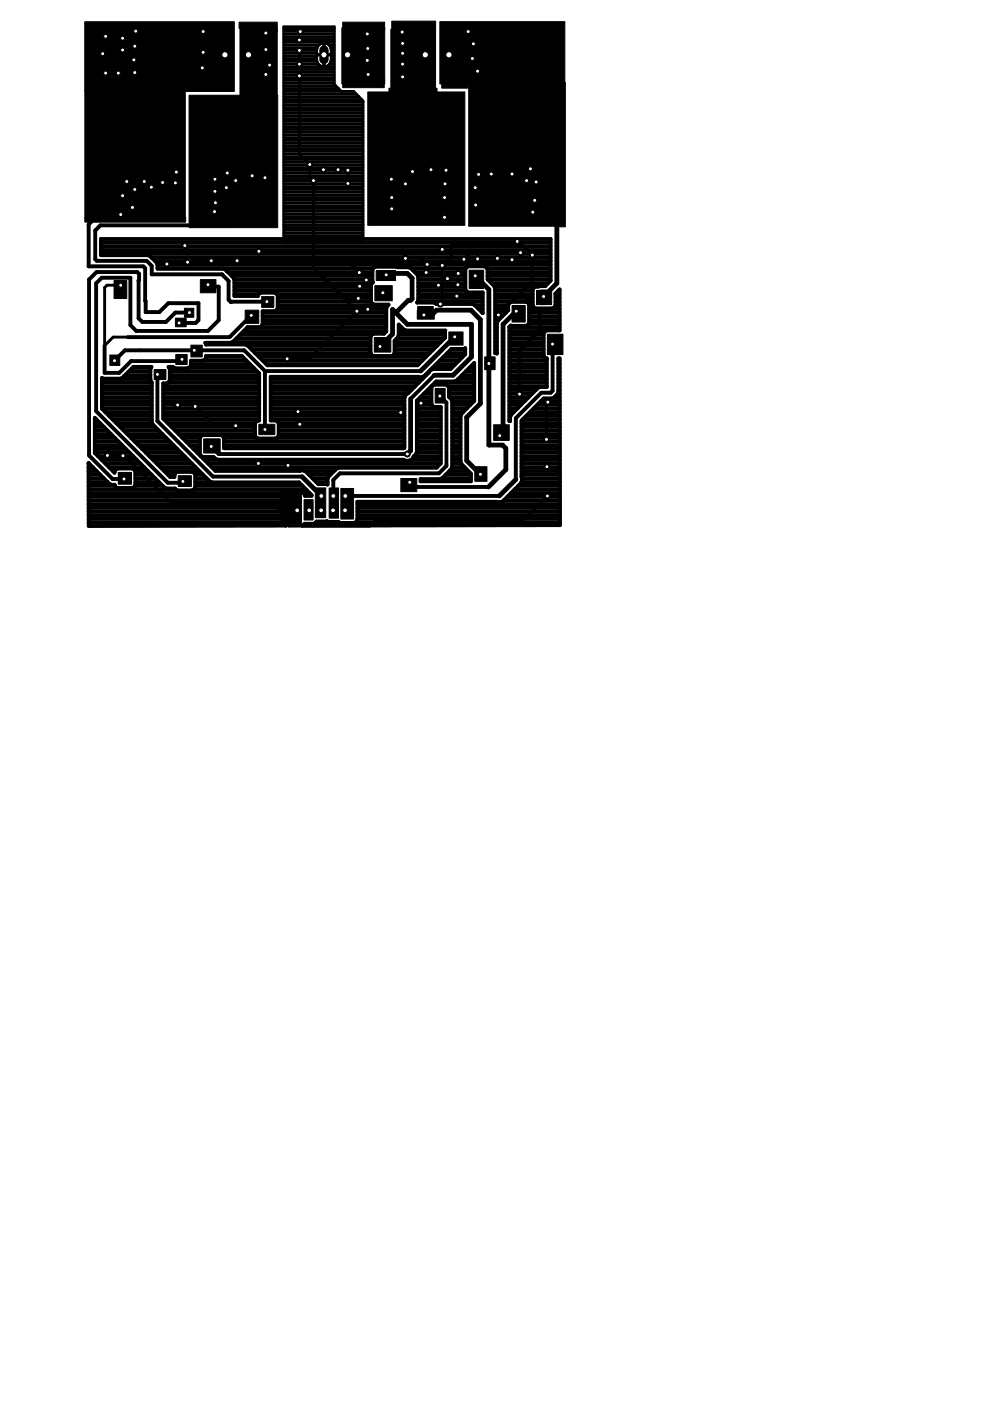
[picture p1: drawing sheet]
<svg xmlns="http://www.w3.org/2000/svg" width="210mm" height="297mm" viewBox="0 0 210 297" stroke-linecap="round" stroke-linejoin="round" font-family="sans-serif">
<g fill="#000" stroke="#000" stroke-width=".21">
<path d="M18 4.6h31.7v14.8h-31.7zM18 19.3h21.3v27h-21.3zM50.7 4.7h8.1v1.3h-8.1zM50.9 5.9h7.5v16.1h-7.5zM57.1 6.2h1.7v14.2h-1.7zM58.4 5.7h.4v1h-.4zM72.5 5.9h9.1v11.9h-9.1zM72.7 16.6h8.8v2h-8.8zM72.7 4.7h8.9v1.6h-8.9zM78 19.5h20.6v28.3h-20.6zM82.5 18.7h10.2v4h-10.2zM82.9 6.2h9.5v12.5h-9.5z"/>
<path d="M83.1 4.5h9.3v1.8h-9.3zM93.3 4.6h26.5v13.2h-26.5zM93.7 17.4h5.6v1.3h-5.6zM99.4 16.6h19.5v31.4h-19.5zM118.5 17.5h1.4v30.6h-1.4zM40.1 20.2h18.8v28.1h-18.8zM18 46.1h21.4v1h-21.4zM24.2 59.5h2.7v3.8h-2.7zM24.8 59.8h1.9v2.2h-1.9zM42.5 59.3h3.3v2.8h-3.3zM79.8 57.4h4.1v2.1h-4.1zM99.5 57.3h3.1v3.9h-3.1z"/>
<path d="M23.3 75.3h2.1v2.2h-2.1zM32.7 78.4h2.5v2.1h-2.5zM37.2 67.5h2.3v1.8h-2.3zM37.3 75.2h2.4v2.1h-2.4zM39.1 65.4h2v1.9h-2zM40.5 73.2h2.4v2.5h-2.4zM52 65.8h2.9v2.8h-2.9zM55.5 62.9h2.6v2.3h-2.6zM79.4 71.6h3.5v3.1h-3.5zM79.5 60.6h3.7v3.2h-3.7zM88.5 65.8h3.6v1.9h-3.6zM88.6 65h3.3v2.3h-3.3z"/>
<path d="M95.2 70.4h3v2.8h-3zM102.8 75.7h2.2v2.7h-2.2zM108.6 64.8h2.8v3.5h-2.8zM113.7 61.6h1.9v3h-1.9zM114.6 61.5h2.4v3.1h-2.4zM116.1 70.9h3.3v4.3h-3.3zM43.2 93h3.5v3.1h-3.5zM54.9 90h3.4v2.2h-3.4zM92.3 82.4h2.1v3h-2.1zM100.7 99h2.6v3h-2.6zM104.7 90.1h3.3v3.3h-3.3zM105.3 91.3h2.5v2h-2.5z"/>
<path d="M25.1 100.2h2.8v2.5h-2.8zM37.8 100.9h2.8v2.2h-2.8zM59.6 104.1h4.3v7.2h-4.3zM60.9 105.2h3v5.5h-3zM61.9 106.2h2v3.8h-2zM64.5 105.9h1.9v4.4h-1.9zM66.9 103.4h2.2v6.3h-2.2zM69.8 103.5h2v6.4h-2zM72.3 103.6h2.7v6.4h-2.7zM85 101.5h3.4v2.7h-3.4z"/>
</g>
<g fill="none" stroke="#000" stroke-width=".61">
<path d="M26 10.6v27l2.6 2.6M56.4 18.4v13.5l-6.4 6.4M60.2 5.7h10.7v12.2l1.5 1.5h2.6l2 2v29.5l-.6 .6h-15.8l-.4-.4zM60.2 14.2h10.7M60.2 19.9h15.3M60.2 19.4h12.1M60.2 18.8h11.6M60.2 18.2h11M60.2 17.6h10.7M60.2 17h10.7M60.2 16.5h10.7M60.2 15.9h10.7"/>
<path d="M60.2 15.3h10.7M60.2 14.7h10.7M60.2 13.6h7.3M60.2 13h7M60.2 12.4h6.9M60.2 11.9h6.9M60.2 11.3h6.9M60.2 10.7h6.9M60.2 10.1h7M60.2 9.5h7.4M60.2 9h10.7M60.2 8.4h10.7"/>
<path d="M60.2 7.8h10.7M60.2 7.2h10.7M60.2 6.6h10.7M60.2 6.1h10.7M63.5 10.7v2.9M63.5 16.1v16.6l2.2 2.2v2.6l.8 .8M67.1 11.6h3.1M67.2 13l-.1-2.5a1.55 1.55 0 0 1 1.6-1.4 1.55 1.55 0 0 1 1.5 1.4v2.5M67.2 13a1.49 1.49 0 0 0 1.4 1.2M68.7 9.1v5.1M68.7 13.6h.1M68.7 13h.1"/>
<path d="M68.7 12.4h.1M68.7 11.9h.1M68.7 11.3h.1M68.7 10.7h.1M68.7 10.1h.1M68.7 9.5h.1M69.8 9.5h1.1M69.9 13.6h1M70.1 10.1h.8M70.2 13l-.5 .8-.9 .4M70.2 13h.7M70.2 12.4h.7"/>
<path d="M70.2 11.9h.7M70.2 11.3h.7M70.2 10.7h.7M85.4 9.2v2.1M85.4 16.3v22.1l.6 .6M100.4 9.3l7.4 7.4h5.4v20.1l-1.5 1.5M60.2 39.6h16.8M60.2 39h16.8M60.2 38.4h16.8M60.2 37.8h16.8M60.2 37.3h16.8M60.2 36.7h16.8"/>
<path d="M60.2 36.1h16.8M60.2 35.5h16.8M60.2 34.9h16.8M60.2 34.4h16.8M60.2 33.8h16.8M60.2 33.2h16.8M60.2 32.6h16.8M60.2 32.1h16.8M60.2 31.5h16.8M60.2 30.9h16.8M60.2 30.3h16.8M60.2 29.8h16.8"/>
<path d="M60.2 29.2h16.8M60.2 28.6h16.8M60.2 28h16.8M60.2 27.5h16.8M60.2 26.9h16.8M60.2 26.3h16.8M60.2 25.7h16.8M60.2 25.1h16.8M60.2 24.6h16.8M60.2 24h16.8M60.2 23.4h16.8M60.2 22.8h16.8"/>
<path d="M60.2 22.2h16.8M60.2 21.7h16.8M60.2 21.1h16.5M60.2 20.5h15.9M66.5 38.3v18.5l9.2 9.2-10.1 10.1h-4.7M73.8 36.1v2.8l-.6-.6h-6.7M60.2 50.5h16.8M60.2 50h16.8M60.2 49.4h16.8M60.2 48.8h16.8M60.2 48.2h16.8M60.2 47.7h16.8"/>
<path d="M60.2 47.1h16.8M60.2 46.5h16.8M60.2 45.9h16.8M60.2 45.4h16.8M60.2 44.8h16.8M60.2 44.2h16.8M60.2 43.6h16.8M60.2 43h16.8M60.2 42.5h16.8M60.2 41.9h16.8M60.2 41.3h16.8M60.2 40.7h16.8"/>
<path d="M60.2 40.2h16.8M60.2 51.1h16.5M71.7 55.3l.5-.5h13.8l.2-.2h2.8l1.6 1.5M94 52.7l-.2 .2M110.4 53.6h-10.6l-1.4 1.4M25.6 60.5h-2.9l-.5 .5v12.3l1.8-1.8h3.1M93.4 64.5l.4-.4v-7.8l1.9-1.9v-2.5h15l2.2 2.2v5.5l-7.2 7.2M22.8 96.6h3.5l9.8 9.8h22M41.4 86.2l4.1 4.1h4.5M63.2 87.3l.2 .2h21.6M116.2 85.3l-.3 .3v7.6M68.1 105.2v3"/>
<path d="M70.7 105.2l-.1 3M73.3 105.2v2.9l-.1 .1M116.1 105.2l-5.4 5.4h-31.3l-1 .9h-17.1v-1.6l1.7-1.7"/>
</g>
<g fill="none" stroke="#000" stroke-width=".83">
<path d="M50 38.3v9.1l-.4 .4h-28.3l-1.1 1.1v6.1l.3 .3h10.6l1.1 1.1v1.8h14.9l1.4 1.4v4l.5 .5 7.6-.1M21.4 53.8h95.3M21.4 53h95.3M21.4 52.2h95.3M21.4 51.5h95.3M28.1 44h-5.7l-3.6 3.6v8.9h11.6l.4 .4 .1 9.3h2.9l1.9-1.9h6.4v3.6l-.6 .6h-3.5M32.1 54.6h84.6M32.9 55.4h83.8M33.4 56.1v.9h13.9l.5 .1 1.7 1.8 .2 .4v3.5h5a.76 .76 0 0 1 .6-.7h2.9l.3 .1 .4 .5v2.6l-.4 .6-.3 .1h-2.5v2.7l-.4 .6-.3 .1M33.4 56.1a5.1 5.1 0 0 0-2-2h-10v-3.4h95.3v8.8l-1.1 1.2-2 .1-.5 .3-.2 .3v3.3M33.4 56.9h45.7M33.4 56.1h83.3"/>
<path d="M40.1 55.3h33.6l2.5 2.5M48.3 57.7h30.7M49.1 58.5h29.9M49.7 59.3h29.3M66.4 55.3l.1 .1M68 58.3l2.4 2.4h5.9M79.1 56.9l.5-.3 7 .1a5 5 0 0 1 2.1 2v4.9l-.2 .5M79.1 56.9l-.1 .3 .1 2.7-.4 .5v3.5M87.2 56.9h11.5M88 57.7h10.7M88.6 58.5h10.1M88.7 59.3h10"/>
<path d="M103.3 56.9h13.4M103.4 58.5h13.3M103.4 57.7h13.3M103.4 59.3h13.3M22.2 73.3v5.8h3.1l2.5-2.5h10.4M24.3 76.5l2.2-2.2h25.3l4.4 4.4M26.3 79.8h.1M26.5 79.6h5.4M27.3 78.8h4.6M28.1 78h3.9M33.4 79.4v9.9l11.8 11.7h18.8M35.9 78h1"/>
<path d="M36 79.6h18.9M36 78.8h18.6M40 78h13.8M40.2 66.3h-3l-2 2h-5l-.8-.8 .1-9.4-.4-.4h-8.6l-1.6 1.6v37.3l5 5h2.4M40.5 77.2h12.5M43.1 76.4h9.1M43.7 75.6h7.7M44.1 60.4l.4 .4h1.9v7.1l-2.3 2.3h-15.2l-1.3-1.3v-10h-6l-1.2 1.2v27.1l15.2 15.2h2.9l.3-.3M49.3 72.5h29.2M49.7 62.4h5.1M49.7 61.6h29M49.7 60.8h29"/>
<path d="M49.7 60h29.1M50.1 71.8h28.4M50.9 71h27.9M51.7 70.2h30.2M52.6 73.3h25.9M53.3 66.9l-4.6 4.6h-21.6M53.3 74.1h25.2M54.1 74.9h24.5M54.9 75.6h35.4M55.7 76.4h33.8M55.7 68.6h26.2M55.7 67.9h26.2"/>
<path d="M55.7 67.1h26.2M55.7 66.3h26.2M56.2 78.7v12.4M56.2 78.7h33M56.5 77.2h32.3M58.7 62.4h20M58.8 65.5h23.1M58.9 64.7h23.4M58.9 63.9h19.8M58.9 63.2h19.8M71.8 62.1l1.2 1.2h3M78.7 63.9l.1 .3 .5 .4h3.1l-.5 .8v4.9l-.5 .5h-2.2l-.3 .1-.4 .5v3.4l.4 .6 .3 .1h3.8l.6-.4 .1-2.9 .6-.6 .2-.5v-2.3l1.1 1.1 .5 .2h8.3v1.5l-5.9 5.8h-31.8l-4.2-4.2-.5-.2h-8.3l-.2-.3h5.4l.5-.2 3.1-3.1h29.4"/>
<path d="M83.7 74.9h7.4M83.7 74.1h8.2M83.7 73.3h8.9M83.7 72.5h9.7M84.2 71.8h10M84.5 69.4h.6M84.5 71h9.9M84.5 70.2h9.9M88.5 64.2h3.5l.5 .3h7.6l.5 .1 1.7 1.8v-4.4h-3l-.5-.4-.1-.3v-4.2l.3-.5 .3-.1 3.7 .1 .4 .5v2.1l1.4 1.4 .2 .5v13.8l.3 .1v-6.5l.2-.5 2.2-2.2 .2-1.5 .5-.3h3.1l.6 .3 .1 .3v3.8l-.1 .3-.6 .4-3.2-.1-.3 .3v20h.1v-.9l.2-.4 5.8-5.8 .4-.2h1.4v-6l-.5-.4M88.5 64.1v.1M88.6 63.9h13.7M88.7 62.4h13.6"/>
<path d="M88.7 63.2h13.6M88.7 61.6h10.1M88.7 60.8h10M88.7 60h10M90.1 79.6h.2M90.9 78.8h.1M91.7 78h4.1M92.1 79.6l-5 5M92.5 77.2h4M93.3 76.4h4M94 75.6h4.1M94.8 74.9h3.8"/>
<path d="M95.6 74.1h3M97.9 79.6h2.6M98.7 78.8h1.8M99.5 78h1M100.3 77.2h.2M100.7 64.7h1.6M101.5 65.5h.8M102.3 66.3h.1M104.2 60h12M104.9 60.8h8.6M105 62.4h7.9M105 69.4h.3"/>
<path d="M105 74.1h.3M105 73.3h.3M105 72.5h.3M105 71.8h.3M105 71h.3M105 70.2h.3M105 68.6h.3M105 67.9h.7M105 67.1h1.5M105 66.3h2.3M105 65.5h2.7M105 64.7h2.7"/>
<path d="M105 63.9h7.9M105 63.2h7.9M105 61.6h7.9M105.2 74.9h.1M108 69.4h10.7M108 79.6h7.9M108 78.8h7.9M108 78h7.9M108 77.2h7.9M108 76.4h7.9M108 75.6h7.4M108 74.9h7.3"/>
<path d="M108 74.1h7.3M108 73.3h7.3M108 72.5h7.3M108 71.8h7.3M108 71h7.3M108 70.2h7.6M110.8 62.4l1.5 1.5v1l.7 .7h1.1l.3 .3v4.2l-4.2 4.2v9.3M112.1 68.6h6.6M112.2 67.9h6.5M112.2 67.1h6.5M112.2 66.3h6.5M112.2 65.5h6.4"/>
<path d="M112.2 64.7h.7M112.9 64.7l.2 .3 .5 .4h3.5l.5-.4 .2-.3M115.6 70.2l-.3 .5v4.6l.1 .3M117.2 73v9.9l-.4 .4h-2l-5.4 5.4v13M117.8 62.4h.8M117.8 64.7v-2.5l.8-.8 .1 8.7h-2.8l-.3 .1M117.8 64.7h.8M117.8 63.9h.8M117.8 63.2h.8M118.4 79.6h.3M118.4 78.8h.3M118.4 78h.3"/>
<path d="M118.4 77.2h.3M118.4 76.4h.3M118.4 61.6h.2M18.8 99.9h1.7M18.8 99.1h.9M18.8 98.3h.1M20.1 95.9h7.4M20.1 95.2h6.6M20.1 94.4h5.8M20.1 93.6h5M20.1 92.8h4.2M20.1 92.1h3.5"/>
<path d="M20.1 91.3h2.7M20.1 90.5h1.9M20.1 89.7h1.1M20.1 88.9h.3M20.8 96.7h7.4M21.6 97.5h7.4M21.6 86.6h10.6M21.6 85.8h10.6M21.6 85h10.6M21.6 84.2h10.6M21.6 83.5h10.6M21.6 82.7h10.6"/>
<path d="M21.6 81.9h10.6M21.6 81.1h10.6M21.6 80.3h10.3M22.3 87.4h9.9M22.4 98.3h7.4M23.1 88.2h9.1M23.1 99.1h7.5M23.9 88.9h8.3M23.9 99.9h.4M24.7 89.7h7.6M25.4 90.5h7.5M26.2 91.3h7.5"/>
<path d="M27 92.1h7.5M27.8 92.8h7.4M28.6 93.6h7.4M28.6 99.9h2.8M29.3 94.4h7.5M30.1 95.2h7.5M30.9 95.9h7.5M31.7 96.7h7.4M32.5 97.5h7.4M33.3 98.3h7.4M34 99.1h7.5M34.6 88.2h20.3"/>
<path d="M34.6 87.4h20.3M34.6 86.6h20.3M34.6 85.8h20.3M34.6 85h20.3M34.6 84.2h20.3M34.6 83.5h20.3M34.6 82.7h20.3M34.6 81.9h20.3M34.8 88.9h20.1M34.8 99.9h7.4M35.6 89.7h18.5M35.7 81.1h19.2"/>
<path d="M36 80.3h18.9M36.3 90.5h17.8M37.1 91.3h17M37.9 92.1h16.2M38.7 92.8h3.7M39.5 93.6h2.9M40.2 94.4h2.2M41 95.2h1.4M41.8 95.9h.6M42.6 96.7h.1M42.7 96.8l-.3-.6v-3.3l.1-.3 .5-.4h3.8l.3 .2 .4 .5v2.1h38.1h.1v-10.7l.3-.5 .6-.4 4.7-5 .5-.1h3.7l3.1-3.2v-1.3l-.3 .2h-2.6l-5.8 5.8-.5 .2-32-.1v9.3h1l.6 .3 .1 .3v2.5l-.1 .3-.6 .4-4-.1-.3-.6v-2.5a.82 .82 0 0 1 .8-.6v-10l-3.6-3.7h-7.6a.82 .82 0 0 1-.7 1h-2.5v.9l-.4 .6-.3 .1h-2.7l-.4-.3h-.9l.2 .4v2.4l-.4 .6-1 .1v7.5l11.1 11 18.6-.1 .5 .2 2.7 2.7 1.9 .1M42.7 96.8l.3 .1h2.3l.4 .4 .4 .2h39.4"/>
<path d="M43.4 97.5h42.2M44.2 98.3h49.2M44.8 94.7l1.6 1.6h40M44.9 99.1h47.7M47.5 92.8h6.9M47.5 94.4h38.2M47.5 93.6h38.2M57.4 88.9h28.3M57.4 88.2h28.3M57.4 87.4h28.3M57.4 86.6h28.3M57.4 85.8h28.3"/>
<path d="M57.4 85h28.3M57.4 84.2h28.4M57.4 83.5h28.9M57.4 82.7h29.8M57.4 81.9h30.6M57.4 81.1h31.4M57.4 80.3h32.2M58.8 92.8h26.9M59.1 89.7h26.6M59.1 92.1h26.6M59.1 91.3h26.6M59.1 90.5h26.6"/>
<path d="M64.6 99.9h6.2M85.5 97.5h.1M87.1 97.5h6.4M87.8 96.7h5.7M88.3 95.9h5.2M88.4 95.2h5.1M88.4 94.4h5.1M88.4 93.6h5.1M88.4 92.8h5.1M88.4 92.1h5.1M88.4 91.3h5.1M88.4 90.5h5.1"/>
<path d="M88.4 89.7h5.1M88.4 88.9h5.1M88.4 88.2h5.1M88.4 87.4h5.1M88.4 86.6h5.1M88.4 85.8h3.1M88.4 85h3.1M89.1 84.2h2.4M89.9 83.5h1.6M90.7 82.7h.8M91.5 81.9h.1M91.6 81.9l.5-.3h2.4l.6 .3"/>
<path d="M91.6 81.9v4l.5 .4h1.4v12l-.9 .8h-20.8l-.4 .2-1.8 1.8-.2 .4v1.2M92.2 81.1h8.3M93.3 84l1.4 1.4v13.4l-1.6 1.6h-21l-1.4 1.3v3.5M95.1 81.9l.1 .3v2l.5 .5 .2 .4v13.9a6.7 6.7 0 0 1-2.6 2.6h-4.1v.4h10.6v-1.6l-1.9-2-.3-.5v-9.7l.3-.5 2.6-2.7M95.1 81.9h5.4M95.2 83.5h5.3M95.2 82.7h5.3M95.3 84.2h5.2M95.3 99.9h4M95.8 99.1h2.7M95.8 85h4.7M95.9 98.3h1.9"/>
<path d="M95.9 97.5h1.7M95.9 96.7h1.7M95.9 95.9h1.7M95.9 95.2h1.7M95.9 94.4h1.7M95.9 93.6h1.7M95.9 92.8h1.7M95.9 92.1h1.7M95.9 91.3h1.7M95.9 90.5h1.7M95.9 89.7h1.7M95.9 88.9h1.7"/>
<path d="M95.9 88.2h1.8M95.9 87.4h2.3M95.9 86.6h3.1M95.9 85.8h3.9M97.2 80.3h3.3M100.5 85v-8l-3.7 3.7-.5 .2h-3.8l-4.1 4.1v10.8l-.6 .9a1.53 1.53 0 0 1-2.2 .8M108 88.9h.1M108 88.2h.2M108 87.4h.9M108 86.6h1.7M108 85.8h2.5M108 85h3.3"/>
<path d="M108 84.2h4.1M108 83.5h4.8M108 82.7h5.6M108 81.9h7.9M108 81.1h7.9M108 80.3h7.9M110.6 99.9h8.1M110.6 99.1h8.1M110.6 98.3h8.1M110.6 97.5h8.1M110.6 96.7h8.1M110.6 95.9h8.1"/>
<path d="M110.6 95.2h8.1M110.6 94.4h8.1M110.6 93.6h8.1M110.6 92.8h8.1M110.6 92.1h8.1M110.6 91.3h8.1M110.6 90.5h8.1M110.6 89.7h8.1M110.8 88.9h7.9M111.6 88.2h7.1M112.4 87.4h6.3M113.2 86.6h5.5"/>
<path d="M113.9 85.8h4.8M114.7 85h4M117.5 84.2h1.2M118.2 83.5h.5M118.4 82.7h.3M118.4 81.9h.3M118.4 81.1h.3M118.4 80.3h.3M18.8 110.8h41.3M18.8 110h41.3M18.8 109.2h41.3M18.8 108.5h41.3"/>
<path d="M18.8 107.7h41.3M18.8 106.9h41.3M18.8 106.1h41.3M18.8 105.3h41.3M18.8 104.5h41.7M18.8 103.8h18.4M18.8 103h5.5M18.8 102.2h4M18.8 101.4h3.2M18.8 100.6h2.5M28.6 103h5.9M28.7 102.2h5"/>
<path d="M28.7 101.4h4.2M28.7 100.6h3.5M35.6 100.6h1.4M41.1 103.8h23.8M41.4 100.6h1.6M41.4 103h22.7M41.4 102.2h3.4M41.4 101.4h2.4M57.7 106.4l1.8 1.8h3.5v-2.4l-.9-.9-1.5 1.5h-2.5M64.1 111.4l.5-.3h1.9l.6-.5 4.6 .1 .4 .2h3l.3-.2 .4-.5v-3.8l30.3 .1 .5-.2 3.9-3.9 .2-.5-.1-12.7 4.7-4.7h1.7l.5-.2 .7-.7 .2-.5v-7.1h.3v35.3zM64.3 104.5h1.4M64.7 105.1h1.4v-.2l-2.7-2.6h-18.5l-.4-.2-12.2-12.1-.1-.5v-8.4l-.3-.5v-2.4l.2-.4h-3.8l-2.3 2.3-.5 .2h-3.6l-.3-.2v6.6l14.5 14.4h.9a.83 .83 0 0 1 .6-1h3.1l.6 .3 .1 .3v2.6l-.4 .5-.3 .2h-3.1l-.5-.4h-1.8l-.4-.2-14.8-14.8v7.5l4.2 4.1a.83 .83 0 0 1 .6-.9h3.1l.6 .4 .1 .3v2.8l-.1 .3-.6 .4h-3.1l-.3-.2-.3-.5h-.7l-.4-.2-4.4-4.4v13.3l41.9-.1-.5-.3-.1-.3"/>
<path d="M64.7 105.1h.1M64.7 105.1l-.1-.3-.6-.4h-3.3l-.5 .4-.1 6M65.5 100.6h4.6M66.3 101.4h3.2M67 110.8h4.9M67.1 102.2h2.3M69.4 102.7h.1M73.2 105.2h32.7M75.3 110.8h43.4M75.8 110h42.9M75.8 109.2h42.9M75.8 108.5h42.9"/>
<path d="M75.8 107.7h42.9M75.8 106.9h42.9M87.9 103.3h15.7M93.7 101.4h6.1M94.5 100.6h5.3M106.8 106.1h11.9M107.6 105.3h11.1M108.3 104.5h10.4M109.1 103.8h9.6M109.9 103h8.8M110.6 102.2h8.1M110.6 100.6h8.1"/>
<path d="M110.7 101.4h8"/>
</g>
<g fill="none" stroke="#000" stroke-width=".21">
<path d="M21.8 11.4v3.5l.6 .6M22.4 7.7h.7l2.9 2.9v-2.5M28.6 15.4l-3.5 .1M28.6 9.8l-.2 .2v2.7M28.8 6.6l14.3 .1M43.1 11.1v3.1l-.2 .2M56.4 7v3.5M57.2 13.8v1.2l-.7 .7-.1 2.7M63.7 6.7l-.2 .2v1.6M77.9 7.2l.1 3.1M77.9 12.8v2.8l.2 .2M85.3 6.8l.1 9.5"/>
<path d="M99.3 6.7v.8l-4.1 4.1M100.2 12.4l1.1 1.1v1.6M30.6 38.5h-3.7l-.9 .9v2.1M34.5 38.7l2.7 .1M37.2 38.6h-2.9l-1.1 1.1h-1.1M37.3 38.5l-.1 .1M37.4 36.5l-2.2 2.2v.4h1.5l.5-.5M48 39.8v1.2l2 2M48.2 36.7h-1.3l-1.3 1.3M53.5 37.3l.4 .4h2.3M68.6 36h3.1M83 38l.1 3.9"/>
<path d="M91.4 36h-3.5l-.4 .4M94.6 36.1l-.2 .2v2.7M100.8 39.8l.1 3.7M104.2 36.9l-2.7 .1M112.5 35.8l-1.1 1.1h-2.8M113.7 38.6l-.3 .3v3.6M25.6 44v1.5M39.2 52.1l.6 .6v2.9M44.8 55.3l-.7 .7h-8.7M45.6 40.6l-.1 4.3M54.9 53.3v1.3l-.7 .7M77.7 59.4v5.9l.3 .3"/>
<path d="M90.4 57.8h3.2l1.3 1.3M94.3 41.9v4.2M97.2 58l-.1 2.4M101.6 53.6l-.3 .3v1M105.5 54.8h2.8l.3 .3M93 60.5h.7v.6l2.3 2.3h.3l.6-.6M22.8 96.6h3.3M54.8 98.3h5.9l.4 .4M63.4 87.5v.3l-1 1 1.2 1.2"/>
</g>
<g fill="none" stroke="#000" stroke-width="1">
<path d="M81.9 58.3l.3-.3h4.2l1 1v4.4l-.3 .3h-.5l-2.7 2.6M100.8 58.5l2.9 2.9v33h2.9l.7 .7v4.5l-3.7 3.7M113 45l1.1 1.1h3.4l.6 .6v13.4l-2.8 2.8M38.6 76.2l-.4 .4M83.9 66.3l2.5 2.5h13.6v6.9l-3.9 3.9h-4M83.9 66.3l-.7-.7v5.2l-2.6 2.7M89.9 66.8h1.7l1-1h7.3l2 2v17.8l-2.9 2.9v9.2l2.9 2.9M96.4 71.4l-7.2 7.3M109.5 66l-2.8 2.8v22.9l-.7 .7M87.1 84.6v11l-.7 .7M64 101l4.1 4.2M86.9 102.3l1 1"/>
<path d="M109.4 101.7l-3.5 3.5"/>
</g>
<path d="M73.2 107.4v1.6" fill="none" stroke="#000" stroke-width="1.5"/>
<circle cx="73.2" cy="108.2" r=".51" fill="#fff" stroke="#000" stroke-width=".21"/>
<path d="M70.6 107.4v1.6" fill="none" stroke="#000" stroke-width="1.5"/>
<circle cx="70.6" cy="108.2" r=".51" fill="#fff" stroke="#000" stroke-width=".21"/>
<path d="M68.1 107.4v1.6" fill="none" stroke="#000" stroke-width="1.5"/>
<circle cx="68.1" cy="108.2" r=".51" fill="#fff" stroke="#000" stroke-width=".21"/>
<path d="M65.6 107.4v1.6" fill="none" stroke="#000" stroke-width="1.5"/>
<circle cx="65.6" cy="108.2" r=".51" fill="#fff" stroke="#000" stroke-width=".21"/>
<path d="M63 107.4v1.6" fill="none" stroke="#000" stroke-width="1.5"/>
<circle cx="63" cy="108.2" r=".51" fill="#fff" stroke="#000" stroke-width=".21"/>
<path d="M95.2 10.6v2" fill="none" stroke="#000" stroke-width="2"/>
<circle cx="95.2" cy="11.6" r=".66" fill="#fff" stroke="#000" stroke-width=".21"/>
<path d="M90.2 10.6v2" fill="none" stroke="#000" stroke-width="2"/>
<circle cx="90.2" cy="11.6" r=".66" fill="#fff" stroke="#000" stroke-width=".21"/>
<path d="M73.7 10.6v2" fill="none" stroke="#000" stroke-width="2"/>
<circle cx="73.7" cy="11.6" r=".66" fill="#fff" stroke="#000" stroke-width=".21"/>
<path d="M68.7 10.6v2" fill="none" stroke="#000" stroke-width="2"/>
<circle cx="68.7" cy="11.6" r=".66" fill="#fff" stroke="#000" stroke-width=".21"/>
<path d="M52.7 10.6v2" fill="none" stroke="#000" stroke-width="2"/>
<circle cx="52.7" cy="11.6" r=".66" fill="#fff" stroke="#000" stroke-width=".21"/>
<path d="M47.7 10.6v2" fill="none" stroke="#000" stroke-width="2"/>
<circle cx="47.7" cy="11.6" r=".66" fill="#fff" stroke="#000" stroke-width=".21"/>
<path d="M73.2 104.4v1.5" fill="none" stroke="#000" stroke-width="1.5"/>
<circle cx="73.2" cy="105.2" r=".51" fill="#fff" stroke="#000" stroke-width=".21"/>
<path d="M70.7 104.4v1.5" fill="none" stroke="#000" stroke-width="1.5"/>
<circle cx="70.7" cy="105.2" r=".51" fill="#fff" stroke="#000" stroke-width=".21"/>
<path d="M68.1 104.4v1.5" fill="none" stroke="#000" stroke-width="1.5"/>
<circle cx="68.1" cy="105.2" r=".51" fill="#fff" stroke="#000" stroke-width=".21"/>
<circle cx="105.7" cy="66.8" r=".64" fill="#000" stroke="#000" stroke-width=".21"/>
<circle cx="105.7" cy="66.8" r=".42" fill="#fff" stroke="#000" stroke-width=".21"/>
<circle cx="116.2" cy="85.3" r=".64" fill="#000" stroke="#000" stroke-width=".21"/>
<circle cx="116.2" cy="85.3" r=".42" fill="#fff" stroke="#000" stroke-width=".21"/>
<circle cx="109.7" cy="51.2" r=".64" fill="#000" stroke="#000" stroke-width=".21"/>
<circle cx="109.7" cy="51.2" r=".42" fill="#fff" stroke="#000" stroke-width=".21"/>
<circle cx="93.8" cy="52.9" r=".64" fill="#000" stroke="#000" stroke-width=".21"/>
<circle cx="93.8" cy="52.9" r=".42" fill="#fff" stroke="#000" stroke-width=".21"/>
<circle cx="41.4" cy="86.2" r=".64" fill="#000" stroke="#000" stroke-width=".21"/>
<circle cx="41.4" cy="86.2" r=".42" fill="#fff" stroke="#000" stroke-width=".21"/>
<circle cx="37.7" cy="85.9" r=".64" fill="#000" stroke="#000" stroke-width=".21"/>
<circle cx="37.7" cy="85.9" r=".42" fill="#fff" stroke="#000" stroke-width=".21"/>
<circle cx="22.8" cy="96.6" r=".64" fill="#000" stroke="#000" stroke-width=".21"/>
<circle cx="22.8" cy="96.6" r=".42" fill="#fff" stroke="#000" stroke-width=".21"/>
<circle cx="115.9" cy="93.2" r=".64" fill="#000" stroke="#000" stroke-width=".21"/>
<circle cx="115.9" cy="93.2" r=".42" fill="#fff" stroke="#000" stroke-width=".21"/>
<circle cx="116" cy="99" r=".64" fill="#000" stroke="#000" stroke-width=".21"/>
<circle cx="116" cy="99" r=".42" fill="#fff" stroke="#000" stroke-width=".21"/>
<circle cx="116.1" cy="105.2" r=".64" fill="#000" stroke="#000" stroke-width=".21"/>
<circle cx="116.1" cy="105.2" r=".42" fill="#fff" stroke="#000" stroke-width=".21"/>
<circle cx="40.1" cy="55.3" r=".64" fill="#000" stroke="#000" stroke-width=".21"/>
<circle cx="40.1" cy="55.3" r=".42" fill="#fff" stroke="#000" stroke-width=".21"/>
<circle cx="93.4" cy="64.5" r=".64" fill="#000" stroke="#000" stroke-width=".21"/>
<circle cx="93.4" cy="64.5" r=".42" fill="#fff" stroke="#000" stroke-width=".21"/>
<circle cx="76.2" cy="57.8" r=".64" fill="#000" stroke="#000" stroke-width=".21"/>
<circle cx="76.2" cy="57.8" r=".42" fill="#fff" stroke="#000" stroke-width=".21"/>
<circle cx="76.3" cy="60.7" r=".64" fill="#000" stroke="#000" stroke-width=".21"/>
<circle cx="76.3" cy="60.7" r=".42" fill="#fff" stroke="#000" stroke-width=".21"/>
<circle cx="76" cy="63.3" r=".64" fill="#000" stroke="#000" stroke-width=".21"/>
<circle cx="76" cy="63.3" r=".42" fill="#fff" stroke="#000" stroke-width=".21"/>
<circle cx="75.7" cy="66" r=".64" fill="#000" stroke="#000" stroke-width=".21"/>
<circle cx="75.7" cy="66" r=".42" fill="#fff" stroke="#000" stroke-width=".21"/>
<circle cx="65.7" cy="34.9" r=".64" fill="#000" stroke="#000" stroke-width=".21"/>
<circle cx="65.7" cy="34.9" r=".42" fill="#fff" stroke="#000" stroke-width=".21"/>
<circle cx="73.8" cy="36.1" r=".64" fill="#000" stroke="#000" stroke-width=".21"/>
<circle cx="73.8" cy="36.1" r=".42" fill="#fff" stroke="#000" stroke-width=".21"/>
<circle cx="66.5" cy="38.3" r=".64" fill="#000" stroke="#000" stroke-width=".21"/>
<circle cx="66.5" cy="38.3" r=".42" fill="#fff" stroke="#000" stroke-width=".21"/>
<circle cx="73.8" cy="38.9" r=".64" fill="#000" stroke="#000" stroke-width=".21"/>
<circle cx="73.8" cy="38.9" r=".42" fill="#fff" stroke="#000" stroke-width=".21"/>
<circle cx="63.5" cy="10.7" r=".64" fill="#000" stroke="#000" stroke-width=".21"/>
<circle cx="63.5" cy="10.7" r=".42" fill="#fff" stroke="#000" stroke-width=".21"/>
<circle cx="90.6" cy="56.1" r=".64" fill="#000" stroke="#000" stroke-width=".21"/>
<circle cx="90.6" cy="56.1" r=".42" fill="#fff" stroke="#000" stroke-width=".21"/>
<circle cx="86" cy="54.8" r=".64" fill="#000" stroke="#000" stroke-width=".21"/>
<circle cx="86" cy="54.8" r=".42" fill="#fff" stroke="#000" stroke-width=".21"/>
<circle cx="98.4" cy="55" r=".64" fill="#000" stroke="#000" stroke-width=".21"/>
<circle cx="98.4" cy="55" r=".42" fill="#fff" stroke="#000" stroke-width=".21"/>
<circle cx="110.4" cy="53.6" r=".64" fill="#000" stroke="#000" stroke-width=".21"/>
<circle cx="110.4" cy="53.6" r=".42" fill="#fff" stroke="#000" stroke-width=".21"/>
<circle cx="93.8" cy="56.3" r=".64" fill="#000" stroke="#000" stroke-width=".21"/>
<circle cx="93.8" cy="56.3" r=".42" fill="#fff" stroke="#000" stroke-width=".21"/>
<circle cx="112.9" cy="54.1" r=".64" fill="#000" stroke="#000" stroke-width=".21"/>
<circle cx="112.9" cy="54.1" r=".42" fill="#fff" stroke="#000" stroke-width=".21"/>
<circle cx="50" cy="90.3" r=".64" fill="#000" stroke="#000" stroke-width=".21"/>
<circle cx="50" cy="90.3" r=".42" fill="#fff" stroke="#000" stroke-width=".21"/>
<circle cx="89.3" cy="85.5" r=".64" fill="#000" stroke="#000" stroke-width=".21"/>
<circle cx="89.3" cy="85.5" r=".42" fill="#fff" stroke="#000" stroke-width=".21"/>
<circle cx="85" cy="87.5" r=".64" fill="#000" stroke="#000" stroke-width=".21"/>
<circle cx="85" cy="87.5" r=".42" fill="#fff" stroke="#000" stroke-width=".21"/>
<circle cx="63.2" cy="87.3" r=".64" fill="#000" stroke="#000" stroke-width=".21"/>
<circle cx="63.2" cy="87.3" r=".42" fill="#fff" stroke="#000" stroke-width=".21"/>
<circle cx="60.9" cy="76.1" r=".64" fill="#000" stroke="#000" stroke-width=".21"/>
<circle cx="60.9" cy="76.1" r=".42" fill="#fff" stroke="#000" stroke-width=".21"/>
<circle cx="110.2" cy="83.6" r=".64" fill="#000" stroke="#000" stroke-width=".21"/>
<circle cx="110.2" cy="83.6" r=".42" fill="#fff" stroke="#000" stroke-width=".21"/>
<circle cx="101.3" cy="54.9" r=".64" fill="#000" stroke="#000" stroke-width=".21"/>
<circle cx="101.3" cy="54.9" r=".42" fill="#fff" stroke="#000" stroke-width=".21"/>
<circle cx="105.5" cy="54.8" r=".64" fill="#000" stroke="#000" stroke-width=".21"/>
<circle cx="105.5" cy="54.8" r=".42" fill="#fff" stroke="#000" stroke-width=".21"/>
<circle cx="108.6" cy="55.1" r=".64" fill="#000" stroke="#000" stroke-width=".21"/>
<circle cx="108.6" cy="55.1" r=".42" fill="#fff" stroke="#000" stroke-width=".21"/>
<circle cx="77.7" cy="59.4" r=".64" fill="#000" stroke="#000" stroke-width=".21"/>
<circle cx="77.7" cy="59.4" r=".42" fill="#fff" stroke="#000" stroke-width=".21"/>
<circle cx="78" cy="65.6" r=".64" fill="#000" stroke="#000" stroke-width=".21"/>
<circle cx="78" cy="65.6" r=".42" fill="#fff" stroke="#000" stroke-width=".21"/>
<circle cx="68.6" cy="36" r=".64" fill="#000" stroke="#000" stroke-width=".21"/>
<circle cx="68.6" cy="36" r=".42" fill="#fff" stroke="#000" stroke-width=".21"/>
<circle cx="71.7" cy="36" r=".64" fill="#000" stroke="#000" stroke-width=".21"/>
<circle cx="71.7" cy="36" r=".42" fill="#fff" stroke="#000" stroke-width=".21"/>
<circle cx="63.5" cy="16.1" r=".64" fill="#000" stroke="#000" stroke-width=".21"/>
<circle cx="63.5" cy="16.1" r=".42" fill="#fff" stroke="#000" stroke-width=".21"/>
<circle cx="63.5" cy="13.6" r=".64" fill="#000" stroke="#000" stroke-width=".21"/>
<circle cx="63.5" cy="13.6" r=".42" fill="#fff" stroke="#000" stroke-width=".21"/>
<circle cx="63.5" cy="8.5" r=".64" fill="#000" stroke="#000" stroke-width=".21"/>
<circle cx="63.5" cy="8.5" r=".42" fill="#fff" stroke="#000" stroke-width=".21"/>
<circle cx="63.7" cy="6.7" r=".64" fill="#000" stroke="#000" stroke-width=".21"/>
<circle cx="63.7" cy="6.7" r=".42" fill="#fff" stroke="#000" stroke-width=".21"/>
<circle cx="39.2" cy="52.1" r=".64" fill="#000" stroke="#000" stroke-width=".21"/>
<circle cx="39.2" cy="52.1" r=".42" fill="#fff" stroke="#000" stroke-width=".21"/>
<circle cx="39.8" cy="55.6" r=".64" fill="#000" stroke="#000" stroke-width=".21"/>
<circle cx="39.8" cy="55.6" r=".42" fill="#fff" stroke="#000" stroke-width=".21"/>
<circle cx="35.4" cy="56" r=".64" fill="#000" stroke="#000" stroke-width=".21"/>
<circle cx="35.4" cy="56" r=".42" fill="#fff" stroke="#000" stroke-width=".21"/>
<circle cx="44.8" cy="55.3" r=".64" fill="#000" stroke="#000" stroke-width=".21"/>
<circle cx="44.8" cy="55.3" r=".42" fill="#fff" stroke="#000" stroke-width=".21"/>
<circle cx="54.9" cy="53.3" r=".64" fill="#000" stroke="#000" stroke-width=".21"/>
<circle cx="54.9" cy="53.3" r=".42" fill="#fff" stroke="#000" stroke-width=".21"/>
<circle cx="50.3" cy="55.3" r=".64" fill="#000" stroke="#000" stroke-width=".21"/>
<circle cx="50.3" cy="55.3" r=".42" fill="#fff" stroke="#000" stroke-width=".21"/>
<circle cx="97.1" cy="60.4" r=".64" fill="#000" stroke="#000" stroke-width=".21"/>
<circle cx="97.1" cy="60.4" r=".42" fill="#fff" stroke="#000" stroke-width=".21"/>
<circle cx="93" cy="60.5" r=".64" fill="#000" stroke="#000" stroke-width=".21"/>
<circle cx="93" cy="60.5" r=".42" fill="#fff" stroke="#000" stroke-width=".21"/>
<circle cx="97.2" cy="58" r=".64" fill="#000" stroke="#000" stroke-width=".21"/>
<circle cx="97.2" cy="58" r=".42" fill="#fff" stroke="#000" stroke-width=".21"/>
<circle cx="90.4" cy="57.8" r=".64" fill="#000" stroke="#000" stroke-width=".21"/>
<circle cx="90.4" cy="57.8" r=".42" fill="#fff" stroke="#000" stroke-width=".21"/>
<circle cx="94.9" cy="59.1" r=".64" fill="#000" stroke="#000" stroke-width=".21"/>
<circle cx="94.9" cy="59.1" r=".42" fill="#fff" stroke="#000" stroke-width=".21"/>
<circle cx="96.9" cy="62.8" r=".64" fill="#000" stroke="#000" stroke-width=".21"/>
<circle cx="96.9" cy="62.8" r=".42" fill="#fff" stroke="#000" stroke-width=".21"/>
<circle cx="63.6" cy="90" r=".64" fill="#000" stroke="#000" stroke-width=".21"/>
<circle cx="63.6" cy="90" r=".42" fill="#fff" stroke="#000" stroke-width=".21"/>
<circle cx="54.8" cy="98.3" r=".64" fill="#000" stroke="#000" stroke-width=".21"/>
<circle cx="54.8" cy="98.3" r=".42" fill="#fff" stroke="#000" stroke-width=".21"/>
<circle cx="61.1" cy="98.7" r=".64" fill="#000" stroke="#000" stroke-width=".21"/>
<circle cx="61.1" cy="98.7" r=".42" fill="#fff" stroke="#000" stroke-width=".21"/>
<circle cx="26.1" cy="96.6" r=".64" fill="#000" stroke="#000" stroke-width=".21"/>
<circle cx="26.1" cy="96.6" r=".42" fill="#fff" stroke="#000" stroke-width=".21"/>
<circle cx="81.9" cy="58.3" r=".64" fill="#000" stroke="#000" stroke-width=".21"/>
<circle cx="81.9" cy="58.3" r=".42" fill="#fff" stroke="#000" stroke-width=".21"/>
<circle cx="53.3" cy="66.9" r=".64" fill="#000" stroke="#000" stroke-width=".21"/>
<circle cx="53.3" cy="66.9" r=".42" fill="#fff" stroke="#000" stroke-width=".21"/>
<circle cx="25.6" cy="60.5" r=".64" fill="#000" stroke="#000" stroke-width=".21"/>
<circle cx="25.6" cy="60.5" r=".42" fill="#fff" stroke="#000" stroke-width=".21"/>
<circle cx="86.4" cy="96.3" r=".64" fill="#000" stroke="#000" stroke-width=".21"/>
<circle cx="86.4" cy="96.3" r=".42" fill="#fff" stroke="#000" stroke-width=".21"/>
<circle cx="44.8" cy="94.7" r=".64" fill="#000" stroke="#000" stroke-width=".21"/>
<circle cx="44.8" cy="94.7" r=".42" fill="#fff" stroke="#000" stroke-width=".21"/>
<circle cx="80.6" cy="73.5" r=".64" fill="#000" stroke="#000" stroke-width=".21"/>
<circle cx="80.6" cy="73.5" r=".42" fill="#fff" stroke="#000" stroke-width=".21"/>
<circle cx="106" cy="92.4" r=".64" fill="#000" stroke="#000" stroke-width=".21"/>
<circle cx="106" cy="92.4" r=".42" fill="#fff" stroke="#000" stroke-width=".21"/>
<circle cx="109.5" cy="66" r=".64" fill="#000" stroke="#000" stroke-width=".21"/>
<circle cx="109.5" cy="66" r=".42" fill="#fff" stroke="#000" stroke-width=".21"/>
<circle cx="38.6" cy="76.2" r=".64" fill="#000" stroke="#000" stroke-width=".21"/>
<circle cx="38.6" cy="76.2" r=".42" fill="#fff" stroke="#000" stroke-width=".21"/>
<circle cx="24.3" cy="76.5" r=".64" fill="#000" stroke="#000" stroke-width=".21"/>
<circle cx="24.3" cy="76.5" r=".42" fill="#fff" stroke="#000" stroke-width=".21"/>
<circle cx="41.2" cy="74.3" r=".64" fill="#000" stroke="#000" stroke-width=".21"/>
<circle cx="41.2" cy="74.3" r=".42" fill="#fff" stroke="#000" stroke-width=".21"/>
<circle cx="56.2" cy="91.1" r=".64" fill="#000" stroke="#000" stroke-width=".21"/>
<circle cx="56.2" cy="91.1" r=".42" fill="#fff" stroke="#000" stroke-width=".21"/>
<circle cx="96.4" cy="71.4" r=".64" fill="#000" stroke="#000" stroke-width=".21"/>
<circle cx="96.4" cy="71.4" r=".42" fill="#fff" stroke="#000" stroke-width=".21"/>
<circle cx="77.9" cy="7.2" r=".64" fill="#000" stroke="#000" stroke-width=".21"/>
<circle cx="77.9" cy="7.2" r=".42" fill="#fff" stroke="#000" stroke-width=".21"/>
<circle cx="78" cy="10.3" r=".64" fill="#000" stroke="#000" stroke-width=".21"/>
<circle cx="78" cy="10.3" r=".42" fill="#fff" stroke="#000" stroke-width=".21"/>
<circle cx="77.9" cy="12.8" r=".64" fill="#000" stroke="#000" stroke-width=".21"/>
<circle cx="77.9" cy="12.8" r=".42" fill="#fff" stroke="#000" stroke-width=".21"/>
<circle cx="78.1" cy="15.8" r=".64" fill="#000" stroke="#000" stroke-width=".21"/>
<circle cx="78.1" cy="15.8" r=".42" fill="#fff" stroke="#000" stroke-width=".21"/>
<circle cx="26" cy="8.1" r=".64" fill="#000" stroke="#000" stroke-width=".21"/>
<circle cx="26" cy="8.1" r=".42" fill="#fff" stroke="#000" stroke-width=".21"/>
<circle cx="38" cy="68.5" r=".64" fill="#000" stroke="#000" stroke-width=".21"/>
<circle cx="38" cy="68.5" r=".42" fill="#fff" stroke="#000" stroke-width=".21"/>
<circle cx="28.1" cy="44" r=".64" fill="#000" stroke="#000" stroke-width=".21"/>
<circle cx="28.1" cy="44" r=".42" fill="#fff" stroke="#000" stroke-width=".21"/>
<circle cx="28.6" cy="40.2" r=".64" fill="#000" stroke="#000" stroke-width=".21"/>
<circle cx="28.6" cy="40.2" r=".42" fill="#fff" stroke="#000" stroke-width=".21"/>
<circle cx="26" cy="10.6" r=".64" fill="#000" stroke="#000" stroke-width=".21"/>
<circle cx="26" cy="10.6" r=".42" fill="#fff" stroke="#000" stroke-width=".21"/>
<circle cx="22.4" cy="7.7" r=".64" fill="#000" stroke="#000" stroke-width=".21"/>
<circle cx="22.4" cy="7.7" r=".42" fill="#fff" stroke="#000" stroke-width=".21"/>
<circle cx="21.8" cy="11.4" r=".64" fill="#000" stroke="#000" stroke-width=".21"/>
<circle cx="21.8" cy="11.4" r=".42" fill="#fff" stroke="#000" stroke-width=".21"/>
<circle cx="22.4" cy="15.5" r=".64" fill="#000" stroke="#000" stroke-width=".21"/>
<circle cx="22.4" cy="15.5" r=".42" fill="#fff" stroke="#000" stroke-width=".21"/>
<circle cx="25.1" cy="15.5" r=".64" fill="#000" stroke="#000" stroke-width=".21"/>
<circle cx="25.1" cy="15.5" r=".42" fill="#fff" stroke="#000" stroke-width=".21"/>
<circle cx="28.6" cy="15.4" r=".64" fill="#000" stroke="#000" stroke-width=".21"/>
<circle cx="28.6" cy="15.4" r=".42" fill="#fff" stroke="#000" stroke-width=".21"/>
<circle cx="28.4" cy="12.7" r=".64" fill="#000" stroke="#000" stroke-width=".21"/>
<circle cx="28.4" cy="12.7" r=".42" fill="#fff" stroke="#000" stroke-width=".21"/>
<circle cx="28.6" cy="9.8" r=".64" fill="#000" stroke="#000" stroke-width=".21"/>
<circle cx="28.6" cy="9.8" r=".42" fill="#fff" stroke="#000" stroke-width=".21"/>
<circle cx="28.8" cy="6.6" r=".64" fill="#000" stroke="#000" stroke-width=".21"/>
<circle cx="28.8" cy="6.6" r=".42" fill="#fff" stroke="#000" stroke-width=".21"/>
<circle cx="43.1" cy="6.7" r=".64" fill="#000" stroke="#000" stroke-width=".21"/>
<circle cx="43.1" cy="6.7" r=".42" fill="#fff" stroke="#000" stroke-width=".21"/>
<circle cx="43.1" cy="11.1" r=".64" fill="#000" stroke="#000" stroke-width=".21"/>
<circle cx="43.1" cy="11.1" r=".42" fill="#fff" stroke="#000" stroke-width=".21"/>
<circle cx="42.9" cy="14.4" r=".64" fill="#000" stroke="#000" stroke-width=".21"/>
<circle cx="42.9" cy="14.4" r=".42" fill="#fff" stroke="#000" stroke-width=".21"/>
<circle cx="25.6" cy="45.5" r=".64" fill="#000" stroke="#000" stroke-width=".21"/>
<circle cx="25.6" cy="45.5" r=".42" fill="#fff" stroke="#000" stroke-width=".21"/>
<circle cx="26" cy="41.5" r=".64" fill="#000" stroke="#000" stroke-width=".21"/>
<circle cx="26" cy="41.5" r=".42" fill="#fff" stroke="#000" stroke-width=".21"/>
<circle cx="26.9" cy="38.5" r=".64" fill="#000" stroke="#000" stroke-width=".21"/>
<circle cx="26.9" cy="38.5" r=".42" fill="#fff" stroke="#000" stroke-width=".21"/>
<circle cx="30.6" cy="38.5" r=".64" fill="#000" stroke="#000" stroke-width=".21"/>
<circle cx="30.6" cy="38.5" r=".42" fill="#fff" stroke="#000" stroke-width=".21"/>
<circle cx="34.5" cy="38.7" r=".64" fill="#000" stroke="#000" stroke-width=".21"/>
<circle cx="34.5" cy="38.7" r=".42" fill="#fff" stroke="#000" stroke-width=".21"/>
<circle cx="37.2" cy="38.8" r=".64" fill="#000" stroke="#000" stroke-width=".21"/>
<circle cx="37.2" cy="38.8" r=".42" fill="#fff" stroke="#000" stroke-width=".21"/>
<circle cx="37.4" cy="36.5" r=".64" fill="#000" stroke="#000" stroke-width=".21"/>
<circle cx="37.4" cy="36.5" r=".42" fill="#fff" stroke="#000" stroke-width=".21"/>
<circle cx="32.1" cy="39.7" r=".64" fill="#000" stroke="#000" stroke-width=".21"/>
<circle cx="32.1" cy="39.7" r=".42" fill="#fff" stroke="#000" stroke-width=".21"/>
<circle cx="89.9" cy="66.8" r=".64" fill="#000" stroke="#000" stroke-width=".21"/>
<circle cx="89.9" cy="66.8" r=".42" fill="#fff" stroke="#000" stroke-width=".21"/>
<circle cx="101.9" cy="100.6" r=".64" fill="#000" stroke="#000" stroke-width=".21"/>
<circle cx="101.9" cy="100.6" r=".42" fill="#fff" stroke="#000" stroke-width=".21"/>
<circle cx="117.2" cy="73" r=".64" fill="#000" stroke="#000" stroke-width=".21"/>
<circle cx="117.2" cy="73" r=".42" fill="#fff" stroke="#000" stroke-width=".21"/>
<circle cx="93.3" cy="84" r=".64" fill="#000" stroke="#000" stroke-width=".21"/>
<circle cx="93.3" cy="84" r=".42" fill="#fff" stroke="#000" stroke-width=".21"/>
<circle cx="33.4" cy="79.4" r=".64" fill="#000" stroke="#000" stroke-width=".21"/>
<circle cx="33.4" cy="79.4" r=".42" fill="#fff" stroke="#000" stroke-width=".21"/>
<circle cx="100.8" cy="58.5" r=".64" fill="#000" stroke="#000" stroke-width=".21"/>
<circle cx="100.8" cy="58.5" r=".42" fill="#fff" stroke="#000" stroke-width=".21"/>
<circle cx="103.7" cy="77.1" r=".64" fill="#000" stroke="#000" stroke-width=".21"/>
<circle cx="103.7" cy="77.1" r=".42" fill="#fff" stroke="#000" stroke-width=".21"/>
<circle cx="86.9" cy="102.3" r=".64" fill="#000" stroke="#000" stroke-width=".21"/>
<circle cx="86.9" cy="102.3" r=".42" fill="#fff" stroke="#000" stroke-width=".21"/>
<circle cx="40.2" cy="66.3" r=".64" fill="#000" stroke="#000" stroke-width=".21"/>
<circle cx="40.2" cy="66.3" r=".42" fill="#fff" stroke="#000" stroke-width=".21"/>
<circle cx="26.3" cy="101.6" r=".64" fill="#000" stroke="#000" stroke-width=".21"/>
<circle cx="26.3" cy="101.6" r=".42" fill="#fff" stroke="#000" stroke-width=".21"/>
<circle cx="44.1" cy="60.4" r=".64" fill="#000" stroke="#000" stroke-width=".21"/>
<circle cx="44.1" cy="60.4" r=".42" fill="#fff" stroke="#000" stroke-width=".21"/>
<circle cx="38.8" cy="102.1" r=".64" fill="#000" stroke="#000" stroke-width=".21"/>
<circle cx="38.8" cy="102.1" r=".42" fill="#fff" stroke="#000" stroke-width=".21"/>
<circle cx="100.4" cy="9.3" r=".64" fill="#000" stroke="#000" stroke-width=".21"/>
<circle cx="100.4" cy="9.3" r=".42" fill="#fff" stroke="#000" stroke-width=".21"/>
<circle cx="113" cy="45" r=".64" fill="#000" stroke="#000" stroke-width=".21"/>
<circle cx="113" cy="45" r=".42" fill="#fff" stroke="#000" stroke-width=".21"/>
<circle cx="115.3" cy="62.9" r=".64" fill="#000" stroke="#000" stroke-width=".21"/>
<circle cx="115.3" cy="62.9" r=".42" fill="#fff" stroke="#000" stroke-width=".21"/>
<circle cx="111.7" cy="38.3" r=".64" fill="#000" stroke="#000" stroke-width=".21"/>
<circle cx="111.7" cy="38.3" r=".42" fill="#fff" stroke="#000" stroke-width=".21"/>
<circle cx="100.9" cy="43.5" r=".64" fill="#000" stroke="#000" stroke-width=".21"/>
<circle cx="100.9" cy="43.5" r=".42" fill="#fff" stroke="#000" stroke-width=".21"/>
<circle cx="100.8" cy="39.8" r=".64" fill="#000" stroke="#000" stroke-width=".21"/>
<circle cx="100.8" cy="39.8" r=".42" fill="#fff" stroke="#000" stroke-width=".21"/>
<circle cx="101.5" cy="37" r=".64" fill="#000" stroke="#000" stroke-width=".21"/>
<circle cx="101.5" cy="37" r=".42" fill="#fff" stroke="#000" stroke-width=".21"/>
<circle cx="104.2" cy="36.9" r=".64" fill="#000" stroke="#000" stroke-width=".21"/>
<circle cx="104.2" cy="36.9" r=".42" fill="#fff" stroke="#000" stroke-width=".21"/>
<circle cx="108.6" cy="36.9" r=".64" fill="#000" stroke="#000" stroke-width=".21"/>
<circle cx="108.6" cy="36.9" r=".42" fill="#fff" stroke="#000" stroke-width=".21"/>
<circle cx="112.5" cy="35.8" r=".64" fill="#000" stroke="#000" stroke-width=".21"/>
<circle cx="112.5" cy="35.8" r=".42" fill="#fff" stroke="#000" stroke-width=".21"/>
<circle cx="113.7" cy="38.6" r=".64" fill="#000" stroke="#000" stroke-width=".21"/>
<circle cx="113.7" cy="38.6" r=".42" fill="#fff" stroke="#000" stroke-width=".21"/>
<circle cx="113.4" cy="42.5" r=".64" fill="#000" stroke="#000" stroke-width=".21"/>
<circle cx="113.4" cy="42.5" r=".42" fill="#fff" stroke="#000" stroke-width=".21"/>
<circle cx="99.3" cy="6.7" r=".64" fill="#000" stroke="#000" stroke-width=".21"/>
<circle cx="99.3" cy="6.7" r=".42" fill="#fff" stroke="#000" stroke-width=".21"/>
<circle cx="100.2" cy="12.4" r=".64" fill="#000" stroke="#000" stroke-width=".21"/>
<circle cx="100.2" cy="12.4" r=".42" fill="#fff" stroke="#000" stroke-width=".21"/>
<circle cx="101.3" cy="15.1" r=".64" fill="#000" stroke="#000" stroke-width=".21"/>
<circle cx="101.3" cy="15.1" r=".42" fill="#fff" stroke="#000" stroke-width=".21"/>
<circle cx="85.4" cy="9.2" r=".64" fill="#000" stroke="#000" stroke-width=".21"/>
<circle cx="85.4" cy="9.2" r=".42" fill="#fff" stroke="#000" stroke-width=".21"/>
<circle cx="83.1" cy="44.3" r=".64" fill="#000" stroke="#000" stroke-width=".21"/>
<circle cx="83.1" cy="44.3" r=".42" fill="#fff" stroke="#000" stroke-width=".21"/>
<circle cx="81.2" cy="62.1" r=".64" fill="#000" stroke="#000" stroke-width=".21"/>
<circle cx="81.2" cy="62.1" r=".42" fill="#fff" stroke="#000" stroke-width=".21"/>
<circle cx="86" cy="39" r=".64" fill="#000" stroke="#000" stroke-width=".21"/>
<circle cx="86" cy="39" r=".42" fill="#fff" stroke="#000" stroke-width=".21"/>
<circle cx="94.3" cy="46.1" r=".64" fill="#000" stroke="#000" stroke-width=".21"/>
<circle cx="94.3" cy="46.1" r=".42" fill="#fff" stroke="#000" stroke-width=".21"/>
<circle cx="94.3" cy="41.9" r=".64" fill="#000" stroke="#000" stroke-width=".21"/>
<circle cx="94.3" cy="41.9" r=".42" fill="#fff" stroke="#000" stroke-width=".21"/>
<circle cx="94.4" cy="39" r=".64" fill="#000" stroke="#000" stroke-width=".21"/>
<circle cx="94.4" cy="39" r=".42" fill="#fff" stroke="#000" stroke-width=".21"/>
<circle cx="94.6" cy="36.1" r=".64" fill="#000" stroke="#000" stroke-width=".21"/>
<circle cx="94.6" cy="36.1" r=".42" fill="#fff" stroke="#000" stroke-width=".21"/>
<circle cx="91.4" cy="36" r=".64" fill="#000" stroke="#000" stroke-width=".21"/>
<circle cx="91.4" cy="36" r=".42" fill="#fff" stroke="#000" stroke-width=".21"/>
<circle cx="87.5" cy="36.4" r=".64" fill="#000" stroke="#000" stroke-width=".21"/>
<circle cx="87.5" cy="36.4" r=".42" fill="#fff" stroke="#000" stroke-width=".21"/>
<circle cx="83" cy="38" r=".64" fill="#000" stroke="#000" stroke-width=".21"/>
<circle cx="83" cy="38" r=".42" fill="#fff" stroke="#000" stroke-width=".21"/>
<circle cx="83.1" cy="41.9" r=".64" fill="#000" stroke="#000" stroke-width=".21"/>
<circle cx="83.1" cy="41.9" r=".42" fill="#fff" stroke="#000" stroke-width=".21"/>
<circle cx="85.3" cy="6.8" r=".64" fill="#000" stroke="#000" stroke-width=".21"/>
<circle cx="85.3" cy="6.8" r=".42" fill="#fff" stroke="#000" stroke-width=".21"/>
<circle cx="85.4" cy="11.3" r=".64" fill="#000" stroke="#000" stroke-width=".21"/>
<circle cx="85.4" cy="11.3" r=".42" fill="#fff" stroke="#000" stroke-width=".21"/>
<circle cx="85.4" cy="13.6" r=".64" fill="#000" stroke="#000" stroke-width=".21"/>
<circle cx="85.4" cy="13.6" r=".42" fill="#fff" stroke="#000" stroke-width=".21"/>
<circle cx="85.4" cy="16.3" r=".64" fill="#000" stroke="#000" stroke-width=".21"/>
<circle cx="85.4" cy="16.3" r=".42" fill="#fff" stroke="#000" stroke-width=".21"/>
<circle cx="56.4" cy="10.5" r=".64" fill="#000" stroke="#000" stroke-width=".21"/>
<circle cx="56.4" cy="10.5" r=".42" fill="#fff" stroke="#000" stroke-width=".21"/>
<circle cx="56.6" cy="64" r=".64" fill="#000" stroke="#000" stroke-width=".21"/>
<circle cx="56.6" cy="64" r=".42" fill="#fff" stroke="#000" stroke-width=".21"/>
<circle cx="45.7" cy="43" r=".64" fill="#000" stroke="#000" stroke-width=".21"/>
<circle cx="45.7" cy="43" r=".42" fill="#fff" stroke="#000" stroke-width=".21"/>
<circle cx="50" cy="38.3" r=".64" fill="#000" stroke="#000" stroke-width=".21"/>
<circle cx="50" cy="38.3" r=".42" fill="#fff" stroke="#000" stroke-width=".21"/>
<circle cx="56.4" cy="7" r=".64" fill="#000" stroke="#000" stroke-width=".21"/>
<circle cx="56.4" cy="7" r=".42" fill="#fff" stroke="#000" stroke-width=".21"/>
<circle cx="57.2" cy="13.8" r=".64" fill="#000" stroke="#000" stroke-width=".21"/>
<circle cx="57.2" cy="13.8" r=".42" fill="#fff" stroke="#000" stroke-width=".21"/>
<circle cx="56.4" cy="15.8" r=".64" fill="#000" stroke="#000" stroke-width=".21"/>
<circle cx="56.4" cy="15.8" r=".42" fill="#fff" stroke="#000" stroke-width=".21"/>
<circle cx="45.5" cy="44.9" r=".64" fill="#000" stroke="#000" stroke-width=".21"/>
<circle cx="45.5" cy="44.9" r=".42" fill="#fff" stroke="#000" stroke-width=".21"/>
<circle cx="45.6" cy="40.6" r=".64" fill="#000" stroke="#000" stroke-width=".21"/>
<circle cx="45.6" cy="40.6" r=".42" fill="#fff" stroke="#000" stroke-width=".21"/>
<circle cx="45.6" cy="38" r=".64" fill="#000" stroke="#000" stroke-width=".21"/>
<circle cx="45.6" cy="38" r=".42" fill="#fff" stroke="#000" stroke-width=".21"/>
<circle cx="48.2" cy="36.7" r=".64" fill="#000" stroke="#000" stroke-width=".21"/>
<circle cx="48.2" cy="36.7" r=".42" fill="#fff" stroke="#000" stroke-width=".21"/>
<circle cx="53.5" cy="37.3" r=".64" fill="#000" stroke="#000" stroke-width=".21"/>
<circle cx="53.5" cy="37.3" r=".42" fill="#fff" stroke="#000" stroke-width=".21"/>
<circle cx="56.2" cy="37.7" r=".64" fill="#000" stroke="#000" stroke-width=".21"/>
<circle cx="56.2" cy="37.7" r=".42" fill="#fff" stroke="#000" stroke-width=".21"/>
<circle cx="48" cy="39.8" r=".64" fill="#000" stroke="#000" stroke-width=".21"/>
<circle cx="48" cy="39.8" r=".42" fill="#fff" stroke="#000" stroke-width=".21"/>
</svg>
